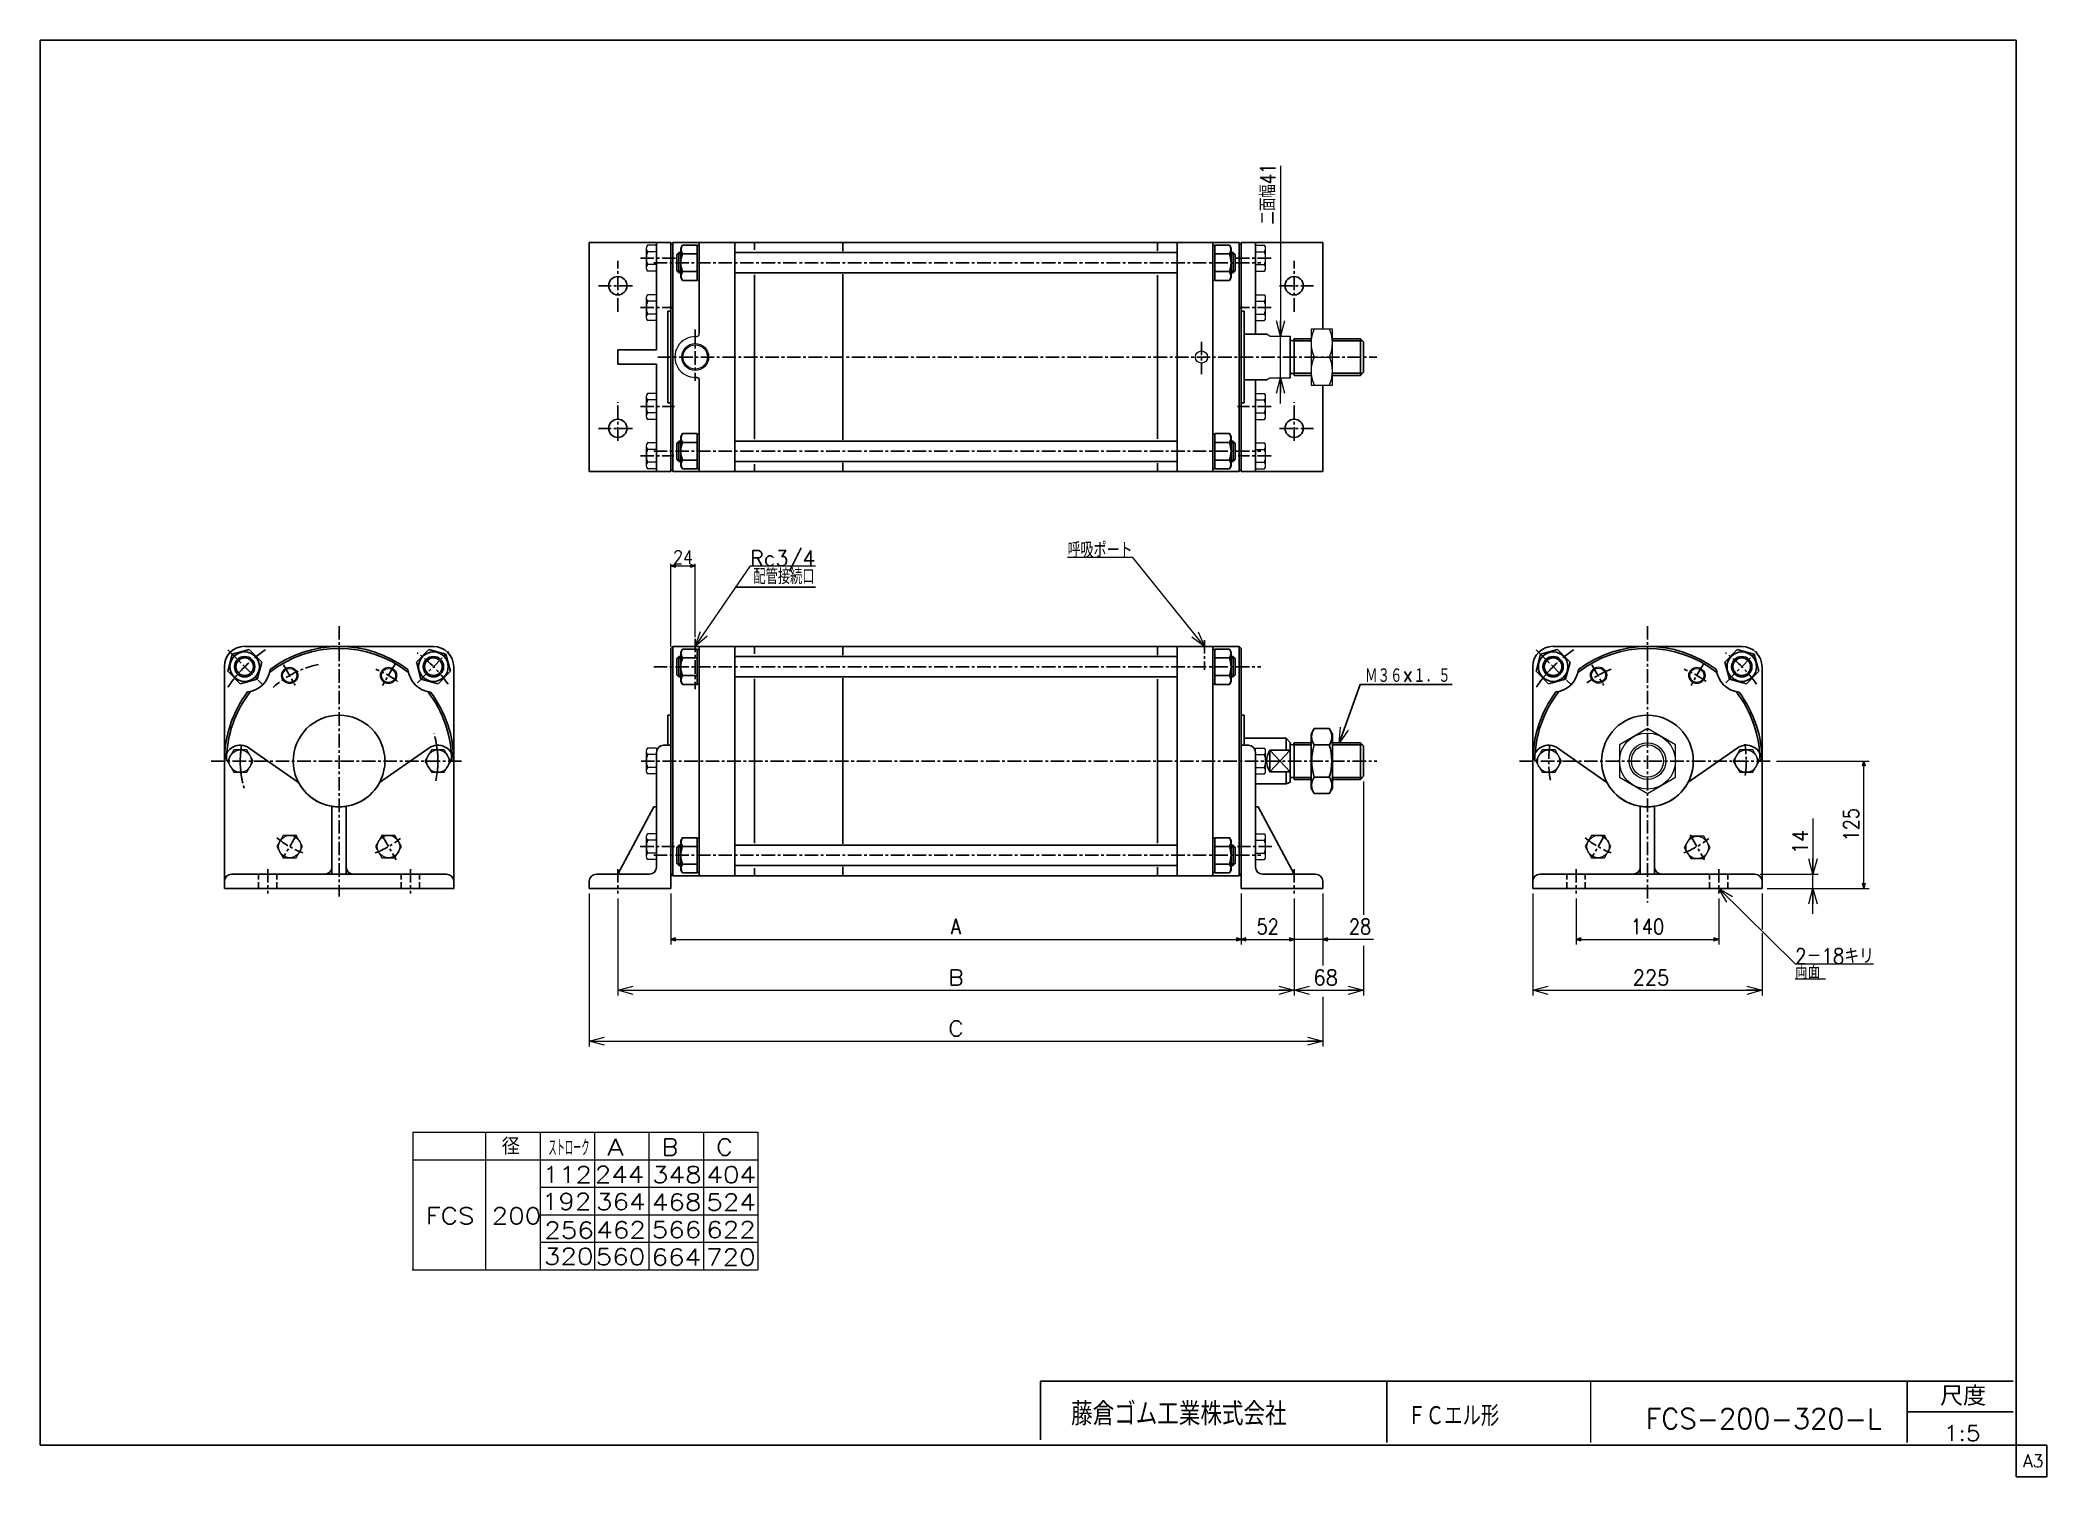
# Model space of a CAD drawing. Header units: millimetres. Extents: x -985 to 985, y -705 to 705.
import ezdxf
from ezdxf.enums import TextEntityAlignment as Align

# ---------------------------------------------------------------- set-up
doc = ezdxf.new("R2010")
doc.units = ezdxf.units.MM
doc.header["$LTSCALE"] = 0.416667
doc.linetypes.add('CENTER', pattern=[50.8, 31.75, -6.35, 6.35, -6.35])
doc.linetypes.add('DASHED', pattern=[19.05, 12.7, -6.35])
doc.layers.add('ZUWAKU', color=7, linetype='Continuous')
doc.styles.add('dcStyle0', font='txt.shx', dxfattribs={"width": 0.85, "bigfont": 'bigfont'})
doc.dimstyles.new('DaDimRotatedStyle', dxfattribs={"dimtxt": 15, "dimasz": 5.000003, "dimexe": 5, "dimexo": 1.666667, "dimgap": 5, "dimtad": 3, "dimdsep": 46, "dimtxsty": 'dcStyle0', "dimblk1": 'OPEN30', "dimblk2": 'OPEN30', "dimsah": 1, "dimcen": 0.09, "dimclrd": 4, "dimclre": 4, "dimclrt": 4, "dimadec": 0, "dimazin": 2, "dimtfac": 1, "dimtdec": 4, "dimtmove": 0, "dimatfit": 0, "dimfxl": 1, "dimarcsym": 0})

msp = doc.modelspace()

# ---------------------------------------------------------------- texts
at = {"color": 4, "style": 'dcStyle0', "width": 0.714286}
msp.add_text('二面幅41', height=15, rotation=90, dxfattribs=at).set_placement((227.717, 524.05), (227.717, 584.05), align=Align.FIT)
at = {"color": 4, "style": 'dcStyle0'}
for s, height, width, p, p2 in [('配管接続口', 15, 0.666667, (-284.792, 171.111), (-224.792, 171.111)), ('Ｍ３６×１．５', 15, 0.666667, (315.666, 73.791), (399.666, 73.791)), ('   径', 16.2, 0.952381, (-578.891, -388.773), (-514.091, -388.773)), ('ストローク', 16.2, 0.416667, (-486.092, -390.131), (-445.592, -390.131)), ('FCS-200-320-L', 20, 0.89, (591.31, -657.805), (822.71, -657.805)), ('1:5', 15, 0.8, (883.946, -669.572), (919.946, -669.572))]:
    msp.add_text(s, height=height, dxfattribs=dict(at, width=width)).set_placement(p, p2, align=Align.FIT)
for s, p, p2 in [('A', (-428.17, -389.463), (-411.97, -389.463)), ('B', (-374.716, -389.463), (-358.516, -389.463)), ('C', (-321.263, -389.463), (-305.063, -389.463)), ('112', (-491.906, -416.516), (-443.306, -416.516)), ('244', (-440.488, -416.399), (-391.888, -416.399)), ('348', (-384.278, -416.463), (-335.678, -416.463)), ('404', (-330.825, -416.463), (-282.225, -416.463)), ('192', (-492.453, -442.873), (-443.853, -442.873)), ('364', (-439.25, -443.07), (-390.65, -443.07)), ('468', (-384.422, -443.463), (-335.822, -443.463)), ('524', (-330.968, -443.463), (-282.368, -443.463)), ('FCS 200', (-606.443, -456.963), (-493.043, -456.963)), ('256', (-490.011, -470.971), (-441.411, -470.971)), ('462', (-438.989, -470.742), (-390.389, -470.742)), ('566', (-384.566, -470.463), (-335.966, -470.463)), ('622', (-331.112, -470.463), (-282.512, -470.463)), ('320', (-490.384, -496.688), (-441.784, -496.688)), ('560', (-439.538, -497.07), (-390.938, -497.07)), ('664', (-384.71, -497.463), (-336.11, -497.463)), ('720', (-331.256, -497.463), (-282.656, -497.463))]:
    msp.add_text(s, height=16.2, dxfattribs=at).set_placement(p, p2, align=Align.FIT)
at = {"layer": 'ZUWAKU', "color": 4, "style": 'dcStyle0'}
for s, height, width, p, p2 in [('藤倉ゴム工業株式会社', 22.5, 0.783333, (27.122, -654.479), (238.622, -654.479)), ('尺度', 19, 0.991667, (880.134, -635.093), (925.354, -635.093)), ('ＦＣエル形', 20, 0.75, (357.359, -655.13), (447.359, -655.13))]:
    msp.add_text(s, height=height, dxfattribs=dict(at, width=width)).set_placement(p, p2, align=Align.FIT)
at = {"layer": 'ZUWAKU', "color": 7, "style": 'dcStyle0', "width": 0.8}
msp.add_text('A3', height=12.5, dxfattribs=at).set_placement((961.537, -695.625), (981.537, -695.625), align=Align.FIT)

# ---------------------------------------------------------------- blocks, each defined once
blk = doc.blocks.new('DC_GROUP_Φ200_1')
at = {"color": 4, "linetype": 'Continuous', "lineweight": 18}
for p, q in [((290.3, 15.2), (291.5, 30.6)), ((290.3, 15.2), (295.3, 29.3)), ((299.1, 27.9), (290.3, 15.2))]:
    blk.add_line(p, q, dxfattribs=at)
blk = doc.blocks.new('DC_GROUP_Φ200_2')
at = {"color": 4, "linetype": 'Continuous', "lineweight": 18}
for p, q in [((232.7, 414.5), (228.7, 429.5)), ((236.7, 429.5), (232.7, 414.5)), ((232.7, 414.5), (232.7, 429.5))]:
    blk.add_line(p, q, dxfattribs=at)
blk = doc.blocks.new('DC_GROUP_Φ200_3')
at = {"color": 4, "linetype": 'Continuous', "lineweight": 18}
for p, q in [((228.7, 358.5), (232.7, 373.5)), ((232.7, 373.5), (236.7, 358.5)), ((232.7, 373.5), (232.7, 358.5))]:
    blk.add_line(p, q, dxfattribs=at)
blk = doc.blocks.new('DC_GROUP_Φ200_4')
at = {"color": 4, "linetype": 'Continuous', "lineweight": 25}
for p, q in [((-796.4, 102.4), (-800.9, 85.6)), ((-779.7, 106.9), (-796.4, 102.4)), ((-767.4, 94.6), (-779.7, 106.9)), ((-800.9, 85.6), (-788.6, 73.4)), ((-771.9, 77.9), (-767.4, 94.6)), ((-788.6, 73.4), (-771.9, 77.9))]:
    blk.add_line(p, q, dxfattribs=at)
for radius in [14.5, 10, 8.65]:
    blk.add_circle((-784.2, 90.1), radius, dxfattribs=at)
blk = doc.blocks.new('DC_GROUP_Φ200_5')
at = {"color": 4, "linetype": 'Continuous', "lineweight": 25}
for p, q in [((-603.4, 106.9), (-615.6, 94.6)), ((-586.7, 102.4), (-603.4, 106.9)), ((-582.2, 85.6), (-586.7, 102.4)), ((-615.6, 94.6), (-611.2, 77.9)), ((-594.4, 73.4), (-582.2, 85.6)), ((-611.2, 77.9), (-594.4, 73.4))]:
    blk.add_line(p, q, dxfattribs=at)
for radius in [14.5, 10, 8.65]:
    blk.add_circle((-598.9, 90.1), radius, dxfattribs=at)
blk = doc.blocks.new('DC_GROUP_Φ200_6')
at = {"color": 4, "linetype": 'Continuous', "lineweight": 25}
for p, q in [((-354.4, -77.7), (-356, -80.5)), ((-340, -77.7), (-354.4, -77.7)), ((-340, -77.7), (-340, -112.3)), ((-340, -78.1), (-340, -111.9)), ((-340, -78.1), (-337.9, -78.1)), ((-356, -80.5), (-356, -109.5)), ((-340, -86.3), (-354.4, -86.3)), ((-354.4, -112.3), (-356, -109.5)), ((-340, -103.7), (-354.4, -103.7)), ((-340, -112.3), (-354.4, -112.3)), ((-340, -111.9), (-337.9, -111.9))]:
    blk.add_line(p, q, dxfattribs=at)
for centre, radius, start, end in [((-346.9, -82), 8.66, 150, 210), ((-332.2, -95), 23.8, 158.7017, 201.2983), ((-346.9, -108), 8.66, 150, 210)]:
    blk.add_arc(centre, radius, start, end, dxfattribs=at)
blk = doc.blocks.new('DC_GROUP_Φ200_7')
at = {"color": 4, "linetype": 'Continuous', "lineweight": 25}
for p, q in [((168.2, -78.1), (166.1, -78.1)), ((168.2, -112.3), (168.2, -77.7)), ((168.2, -77.7), (182.6, -77.7)), ((168.2, -111.9), (168.2, -78.1)), ((182.6, -77.7), (184.2, -80.5)), ((168.2, -86.3), (182.6, -86.3)), ((184.2, -109.5), (184.2, -80.5)), ((168.2, -111.9), (166.1, -111.9)), ((168.2, -103.7), (182.6, -103.7)), ((168.2, -112.3), (182.6, -112.3)), ((182.6, -112.3), (184.2, -109.5))]:
    blk.add_line(p, q, dxfattribs=at)
for centre, radius, start, end in [((175.1, -82), 8.66, 330, 30), ((160.3, -95), 23.8, 338.7017, 21.2983), ((175.1, -108), 8.66, 330, 30)]:
    blk.add_arc(centre, radius, start, end, dxfattribs=at)
blk = doc.blocks.new('DC_GROUP_Φ200_8')
at = {"color": 4, "linetype": 'Continuous', "lineweight": 25}
for p, q in [((265.7, 29.3), (262.7, 24)), ((262.7, 24), (262.7, -29)), ((280.6, 29.3), (265.7, 29.3)), ((280.6, 29.3), (283.7, 24)), ((283.7, 24), (283.7, -29)), ((280.6, 13.4), (265.7, 13.4)), ((280.6, -18.4), (265.7, -18.4)), ((265.7, -34.3), (262.7, -29)), ((280.6, -34.3), (265.7, -34.3)), ((280.6, -34.3), (283.7, -29))]:
    blk.add_line(p, q, dxfattribs=at)
for centre, radius, start, end in [((277.3, 21.3), 14.1, 145.6111, 214.3889), ((269, 21.3), 14.1, 325.6111, 34.3889), ((315.8, -2.5), 52.5, 162.4111, 197.5889), ((230.5, -2.5), 52.5, 342.4111, 17.5889), ((277.3, -26.3), 14.1, 145.6111, 214.3889), ((269, -26.3), 14.1, 325.6111, 34.3889)]:
    blk.add_arc(centre, radius, start, end, dxfattribs=at)
blk = doc.blocks.new('DC_GROUP_Φ200_9')
at = {"color": 4, "linetype": 'Continuous', "lineweight": 25}
for p, q in [((488, 102.4), (483.5, 85.6)), ((504.7, 106.9), (488, 102.4)), ((517, 94.6), (504.7, 106.9)), ((483.5, 85.6), (495.8, 73.4)), ((512.5, 77.9), (517, 94.6)), ((495.8, 73.4), (512.5, 77.9))]:
    blk.add_line(p, q, dxfattribs=at)
for radius in [14.5, 10, 8.65]:
    blk.add_circle((500.3, 90.1), radius, dxfattribs=at)
blk = doc.blocks.new('DC_GROUP_Φ200_10')
at = {"color": 4, "linetype": 'Continuous', "lineweight": 25}
for p, q in [((681, 106.9), (668.8, 94.6)), ((697.8, 102.4), (681, 106.9)), ((702.3, 85.6), (697.8, 102.4)), ((668.8, 94.6), (673.3, 77.9)), ((690, 73.4), (702.3, 85.6)), ((673.3, 77.9), (690, 73.4))]:
    blk.add_line(p, q, dxfattribs=at)
for radius in [14.5, 10, 8.65]:
    blk.add_circle((685.5, 90.1), radius, dxfattribs=at)
blk = doc.blocks.new('DC_GROUP_Φ200_11')
at = {"color": 4, "linetype": 'Continuous', "lineweight": 25}
for p, q in [((-354.4, 107.3), (-356, 104.5)), ((-356, 75.5), (-356, 104.5)), ((-340, 107.3), (-354.4, 107.3)), ((-340, 98.7), (-354.4, 98.7)), ((-340, 72.7), (-340, 107.3)), ((-340, 73.1), (-340, 106.9)), ((-340, 106.9), (-337.9, 106.9)), ((-340, 81.3), (-354.4, 81.3)), ((-354.4, 72.7), (-356, 75.5)), ((-340, 72.7), (-354.4, 72.7)), ((-340, 73.1), (-337.9, 73.1))]:
    blk.add_line(p, q, dxfattribs=at)
for centre, radius, start, end in [((-332.2, 90), 23.8, 158.7017, 201.2983), ((-346.9, 103), 8.66, 150, 210), ((-346.9, 77), 8.66, 150, 210)]:
    blk.add_arc(centre, radius, start, end, dxfattribs=at)
blk = doc.blocks.new('DC_GROUP_Φ200_12')
at = {"color": 4, "linetype": 'Continuous', "lineweight": 25}
for p, q in [((168.2, 106.9), (166.1, 106.9)), ((168.2, 107.3), (168.2, 72.7)), ((168.2, 107.3), (182.6, 107.3)), ((168.2, 106.9), (168.2, 73.1)), ((168.2, 98.7), (182.6, 98.7)), ((182.6, 107.3), (184.2, 104.5)), ((184.2, 104.5), (184.2, 75.5)), ((168.2, 81.3), (182.6, 81.3)), ((168.2, 73.1), (166.1, 73.1)), ((168.2, 72.7), (182.6, 72.7)), ((182.6, 72.7), (184.2, 75.5))]:
    blk.add_line(p, q, dxfattribs=at)
for centre, radius, start, end in [((175.1, 103), 8.66, 330, 30), ((160.3, 90), 23.8, 338.7017, 21.2983), ((175.1, 77), 8.66, 330, 30)]:
    blk.add_arc(centre, radius, start, end, dxfattribs=at)
blk = doc.blocks.new('DC_GROUP_Φ200_13')
at = {"color": 4, "linetype": 'Continuous', "lineweight": 25}
for p, q in [((-354.4, 318.8), (-356, 316)), ((-356, 316), (-356, 287)), ((-340, 318.8), (-354.4, 318.8)), ((-340, 318.8), (-340, 284.2)), ((-340, 318.4), (-340, 284.6)), ((-340, 318.4), (-337.9, 318.4)), ((-340, 310.2), (-354.4, 310.2)), ((-354.4, 284.2), (-356, 287)), ((-340, 292.9), (-354.4, 292.9)), ((-340, 284.2), (-354.4, 284.2)), ((-340, 284.6), (-337.9, 284.6))]:
    blk.add_line(p, q, dxfattribs=at)
for centre, radius, start, end in [((-346.9, 314.5), 8.66, 150, 210), ((-332.2, 301.5), 23.8, 158.7017, 201.2983), ((-346.9, 288.5), 8.66, 150, 210)]:
    blk.add_arc(centre, radius, start, end, dxfattribs=at)
blk = doc.blocks.new('DC_GROUP_Φ200_14')
at = {"color": 4, "linetype": 'Continuous', "lineweight": 25}
for p, q in [((168.2, 318.4), (166.1, 318.4)), ((168.2, 284.2), (168.2, 318.8)), ((168.2, 318.8), (182.6, 318.8)), ((168.2, 284.6), (168.2, 318.4)), ((182.6, 318.8), (184.2, 316)), ((184.2, 287), (184.2, 316)), ((168.2, 310.2), (182.6, 310.2)), ((168.2, 284.6), (166.1, 284.6)), ((168.2, 292.9), (182.6, 292.9)), ((168.2, 284.2), (182.6, 284.2)), ((182.6, 284.2), (184.2, 287))]:
    blk.add_line(p, q, dxfattribs=at)
for centre, radius, start, end in [((175.1, 314.5), 8.66, 330, 30), ((160.3, 301.5), 23.8, 338.7017, 21.2983), ((175.1, 288.5), 8.66, 330, 30)]:
    blk.add_arc(centre, radius, start, end, dxfattribs=at)
blk = doc.blocks.new('DC_GROUP_Φ200_15')
at = {"color": 4, "linetype": 'Continuous', "lineweight": 25}
for p, q in [((-354.4, 503.8), (-356, 501)), ((-356, 472), (-356, 501)), ((-340, 503.8), (-354.4, 503.8)), ((-340, 495.2), (-354.4, 495.2)), ((-340, 469.2), (-340, 503.8)), ((-340, 469.6), (-340, 503.4)), ((-340, 503.4), (-337.9, 503.4)), ((-340, 477.9), (-354.4, 477.9)), ((-354.4, 469.2), (-356, 472)), ((-340, 469.2), (-354.4, 469.2)), ((-340, 469.6), (-337.9, 469.6))]:
    blk.add_line(p, q, dxfattribs=at)
for centre, radius, start, end in [((-332.2, 486.5), 23.8, 158.7017, 201.2983), ((-346.9, 499.5), 8.66, 150, 210), ((-346.9, 473.5), 8.66, 150, 210)]:
    blk.add_arc(centre, radius, start, end, dxfattribs=at)
blk = doc.blocks.new('DC_GROUP_Φ200_16')
at = {"color": 4, "linetype": 'Continuous', "lineweight": 25}
for p, q in [((168.2, 503.4), (166.1, 503.4)), ((168.2, 503.8), (168.2, 469.2)), ((168.2, 503.8), (182.6, 503.8)), ((168.2, 503.4), (168.2, 469.6)), ((168.2, 495.2), (182.6, 495.2)), ((182.6, 503.8), (184.2, 501)), ((184.2, 501), (184.2, 472)), ((168.2, 477.9), (182.6, 477.9)), ((168.2, 469.6), (166.1, 469.6)), ((168.2, 469.2), (182.6, 469.2)), ((182.6, 469.2), (184.2, 472))]:
    blk.add_line(p, q, dxfattribs=at)
for centre, radius, start, end in [((175.1, 499.5), 8.66, 330, 30), ((160.3, 486.5), 23.8, 338.7017, 21.2983), ((175.1, 473.5), 8.66, 330, 30)]:
    blk.add_arc(centre, radius, start, end, dxfattribs=at)
blk = doc.blocks.new('DC_GROUP_Φ200_17')
at = {"color": 4, "linetype": 'Continuous', "lineweight": 13}
for p, q in [((283.7, 421.5), (262.7, 421.5)), ((262.7, 421.5), (262.7, 366.5)), ((283.7, 366.5), (283.7, 421.5)), ((265.7, 394), (280.6, 394)), ((262.7, 366.5), (283.7, 366.5))]:
    blk.add_line(p, q, dxfattribs=at)
for centre, start, end in [((295.3, 407.8), 155.068, 204.932), ((251.1, 407.8), 335.068, 24.932), ((295.3, 380.3), 155.068, 204.932), ((251.1, 380.3), 335.068, 24.932)]:
    blk.add_arc(centre, 32.6, start, end, dxfattribs=at)
blk = doc.blocks.new('DC_GROUP_Φ200_18')
at = {"color": 4, "linetype": 'Continuous', "lineweight": 13}
for p, q in [((592.9, 29.3), (565.4, 13.4)), ((620.4, 13.4), (592.9, 29.3)), ((565.4, 13.4), (565.4, -18.4)), ((620.4, -18.4), (620.4, 13.4)), ((565.4, -18.4), (592.9, -34.3)), ((592.9, -34.3), (620.4, -18.4))]:
    blk.add_line(p, q, dxfattribs=at)
for radius in [27.5, 18, 15.8]:
    blk.add_circle((592.9, -2.5), radius, dxfattribs=at)
blk = doc.blocks.new('DC_GROUP_Φ200_19')
at = {"color": 4, "linetype": 'Continuous', "lineweight": 13}
for radius in [8, 6.92]:
    blk.add_circle((-643, 81.5), radius, dxfattribs=at)
blk = doc.blocks.new('DC_GROUP_Φ200_20')
at = {"color": 4, "linetype": 'Continuous', "lineweight": 13}
for radius in [8, 6.92]:
    blk.add_circle((-740, 81.5), radius, dxfattribs=at)
blk = doc.blocks.new('DC_GROUP_Φ200_21')
at = {"color": 4, "linetype": 'Continuous', "lineweight": 13}
for radius in [8, 6.92]:
    blk.add_circle((544.9, 81.8), radius, dxfattribs=at)
blk = doc.blocks.new('DC_GROUP_Φ200_22')
at = {"color": 4, "linetype": 'Continuous', "lineweight": 13}
for radius in [8, 6.92]:
    blk.add_circle((641.4, 81.5), radius, dxfattribs=at)
blk = doc.blocks.new('DC_GROUP_Φ200_24')
at = {"color": 4, "linetype": 'Continuous', "lineweight": 18}
for p, q in [((-341.9, 110), (-336.7, 124.6)), ((-341.9, 110), (-333.4, 122.4)), ((-330.1, 120.1), (-341.9, 110))]:
    blk.add_line(p, q, dxfattribs=at)
blk = doc.blocks.new('DC_GROUP_Φ200_23')
at = {"color": 4, "linetype": 'Continuous', "lineweight": 13}
for p, q in [((-341.9, 110), (-287.8, 189)), ((-287.8, 189), (-223.8, 189))]:
    blk.add_line(p, q, dxfattribs=at)
at = {"linetype": 'Continuous'}
blk.add_blockref('DC_GROUP_Φ200_24', (0, 0), dxfattribs=at)
at = {"color": 4, "style": 'dcStyle0', "width": 0.85}
blk.add_text('Rc3/4', height=15, dxfattribs=at).set_placement((-287.8, 189), (-224, 189), align=Align.FIT)
blk = doc.blocks.new('DC_GROUP_Φ200_26')
at = {"color": 4, "linetype": 'Continuous', "lineweight": 18}
for p, q in [((158.1, 110), (145.5, 119.1)), ((158.1, 110), (148.7, 121.7)), ((151.8, 124.2), (158.1, 110))]:
    blk.add_line(p, q, dxfattribs=at)
blk = doc.blocks.new('DC_GROUP_Φ200_25')
at = {"color": 4, "linetype": 'Continuous', "lineweight": 13}
for p, q in [((87.6, 197.2), (23.6, 197.2)), ((158.1, 110), (87.6, 197.2))]:
    blk.add_line(p, q, dxfattribs=at)
at = {"linetype": 'Continuous'}
blk.add_blockref('DC_GROUP_Φ200_26', (0, 0), dxfattribs=at)
at = {"color": 4, "style": 'dcStyle0', "width": 0.708333}
blk.add_text('呼吸ポート', height=15, dxfattribs=at).set_placement((23.6, 197.2), (87.4, 197.2), align=Align.FIT)
blk = doc.blocks.new('DC_GROUP_Φ200_28')
at = {"color": 4, "linetype": 'Continuous', "lineweight": 18}
for p, q in [((-445.9, -277.5), (-430.9, -273.5)), ((-430.9, -281.5), (-445.9, -277.5)), ((-445.9, -277.5), (-430.9, -277.5))]:
    blk.add_line(p, q, dxfattribs=at)
blk = doc.blocks.new('DC_GROUP_Φ200_29')
at = {"color": 4, "linetype": 'Continuous', "lineweight": 18}
for p, q in [((259.1, -273.5), (274.1, -277.5)), ((274.1, -277.5), (259.1, -281.5)), ((274.1, -277.5), (259.1, -277.5))]:
    blk.add_line(p, q, dxfattribs=at)
blk = doc.blocks.new('DC_GROUP_Φ200_27')
at = {"color": 4, "linetype": 'Continuous', "lineweight": 13}
for p, q in [((-445.9, -132.5), (-445.9, -282.5)), ((274.1, -132.5), (274.1, -203.2)), ((274.1, -233.9), (274.1, -282.5)), ((-445.9, -277.5), (274.1, -277.5))]:
    blk.add_line(p, q, dxfattribs=at)
at = {"linetype": 'Continuous'}
for name in ['DC_GROUP_Φ200_28', 'DC_GROUP_Φ200_29']:
    blk.add_blockref(name, (0, 0), dxfattribs=at)
at = {"color": 4, "style": 'dcStyle0'}
blk.add_text('C', height=15, dxfattribs=at).set_placement((-93.4, -272.5), (-78.4, -272.5), align=Align.FIT)
blk = doc.blocks.new('DC_GROUP_Φ200_31')
at = {"color": 4, "linetype": 'Continuous', "lineweight": 18}
for p, q in [((-417.9, -227.5), (-402.9, -223.5)), ((-402.9, -231.5), (-417.9, -227.5)), ((-417.9, -227.5), (-402.9, -227.5))]:
    blk.add_line(p, q, dxfattribs=at)
blk = doc.blocks.new('DC_GROUP_Φ200_32')
at = {"color": 4, "linetype": 'Continuous', "lineweight": 18}
for p, q in [((231.1, -223.5), (246.1, -227.5)), ((246.1, -227.5), (231.1, -231.5)), ((246.1, -227.5), (231.1, -227.5))]:
    blk.add_line(p, q, dxfattribs=at)
blk = doc.blocks.new('DC_GROUP_Φ200_33')
at = {"color": 4, "linetype": 'Continuous', "lineweight": 18}
for p, q in [((246.1, -227.5), (261.1, -223.5)), ((261.1, -231.5), (246.1, -227.5)), ((246.1, -227.5), (261.1, -227.5))]:
    blk.add_line(p, q, dxfattribs=at)
blk = doc.blocks.new('DC_GROUP_Φ200_34')
at = {"color": 4, "linetype": 'Continuous', "lineweight": 18}
for p, q in [((299.1, -223.5), (314.1, -227.5)), ((314.1, -227.5), (299.1, -231.5)), ((314.1, -227.5), (299.1, -227.5))]:
    blk.add_line(p, q, dxfattribs=at)
blk = doc.blocks.new('DC_GROUP_Φ200_30')
at = {"color": 4, "linetype": 'Continuous', "lineweight": 13}
for p, q in [((314.1, -22.5), (314.1, -153.4)), ((-417.9, -137.4), (-417.9, -232.5)), ((246.1, -137.4), (246.1, -232.5)), ((314.1, -183.7), (314.1, -232.5)), ((-417.9, -227.5), (246.1, -227.5)), ((246.1, -227.5), (314.1, -227.5))]:
    blk.add_line(p, q, dxfattribs=at)
at = {"linetype": 'Continuous'}
for name in ['DC_GROUP_Φ200_31', 'DC_GROUP_Φ200_32', 'DC_GROUP_Φ200_33', 'DC_GROUP_Φ200_34']:
    blk.add_blockref(name, (0, 0), dxfattribs=at)
at = {"color": 4, "style": 'dcStyle0'}
blk.add_text('B', height=15, dxfattribs=at).set_placement((-93.4, -222.5), (-78.4, -222.5), align=Align.FIT)
at = {"color": 4, "style": 'dcStyle0', "width": 0.8}
blk.add_text('68', height=15, dxfattribs=at).set_placement((265.1, -222.5), (289.1, -222.5), align=Align.FIT)
blk = doc.blocks.new('DC_GROUP_Φ200_35')
at = {"color": 4, "linetype": 'Continuous', "lineweight": 13}
for p, q in [((-389.9, -77), (-389.9, -96)), ((-379.9, -73.8), (-388.6, -73.8)), ((-379.9, -73.8), (-379.9, -99.2)), ((-379.9, -80.2), (-388.6, -80.2)), ((-379.9, -92.9), (-388.6, -92.9)), ((-379.9, -99.2), (-388.6, -99.2))]:
    blk.add_line(p, q, dxfattribs=at)
for centre, radius, start, end in [((-385.3, -77), 4.6, 136.3665, 223.6335), ((-373.4, -86.5), 16.5, 157.363, 202.637), ((-385.3, -96), 4.6, 136.3665, 223.6335)]:
    blk.add_arc(centre, radius, start, end, dxfattribs=at)
blk = doc.blocks.new('DC_GROUP_Φ200_36')
at = {"color": 4, "linetype": 'Continuous', "lineweight": 13}
for p, q in [((-389.9, 306.5), (-389.9, 287.5)), ((-379.9, 309.7), (-388.6, 309.7)), ((-379.9, 303.4), (-388.6, 303.4)), ((-379.9, 309.7), (-379.9, 284.3)), ((-379.9, 290.7), (-388.6, 290.7)), ((-379.9, 284.3), (-388.6, 284.3))]:
    blk.add_line(p, q, dxfattribs=at)
for centre, radius, start, end in [((-385.3, 306.5), 4.6, 136.3665, 223.6335), ((-373.4, 297), 16.5, 157.363, 202.637), ((-385.3, 287.5), 4.6, 136.3665, 223.6335)]:
    blk.add_arc(centre, radius, start, end, dxfattribs=at)
blk = doc.blocks.new('DC_GROUP_Φ200_37')
at = {"color": 4, "linetype": 'Continuous', "lineweight": 13}
for p, q in [((-389.9, 355), (-389.9, 336)), ((-379.9, 358.2), (-388.6, 358.2)), ((-379.9, 358.2), (-379.9, 332.8)), ((-379.9, 351.9), (-388.6, 351.9)), ((-379.9, 339.2), (-388.6, 339.2)), ((-379.9, 332.8), (-388.6, 332.8))]:
    blk.add_line(p, q, dxfattribs=at)
for centre, radius, start, end in [((-385.3, 355), 4.6, 136.3665, 223.6335), ((-373.4, 345.5), 16.5, 157.363, 202.637), ((-385.3, 336), 4.6, 136.3665, 223.6335)]:
    blk.add_arc(centre, radius, start, end, dxfattribs=at)
blk = doc.blocks.new('DC_GROUP_Φ200_38')
at = {"color": 4, "linetype": 'Continuous', "lineweight": 13}
for p, q in [((-379.9, 455.2), (-388.6, 455.2)), ((-379.9, 455.2), (-379.9, 429.8)), ((-389.9, 452), (-389.9, 433)), ((-379.9, 448.9), (-388.6, 448.9)), ((-379.9, 436.2), (-388.6, 436.2)), ((-379.9, 429.8), (-388.6, 429.8))]:
    blk.add_line(p, q, dxfattribs=at)
for centre, radius, start, end in [((-385.3, 452), 4.6, 136.3665, 223.6335), ((-373.4, 442.5), 16.5, 157.363, 202.637), ((-385.3, 433), 4.6, 136.3665, 223.6335)]:
    blk.add_arc(centre, radius, start, end, dxfattribs=at)
blk = doc.blocks.new('DC_GROUP_Φ200_39')
at = {"color": 4, "linetype": 'Continuous', "lineweight": 13}
for p, q in [((-389.9, 500.5), (-389.9, 481.5)), ((-379.9, 503.7), (-388.6, 503.7)), ((-379.9, 497.4), (-388.6, 497.4)), ((-379.9, 503.7), (-379.9, 478.3)), ((-379.9, 484.7), (-388.6, 484.7)), ((-379.9, 478.3), (-388.6, 478.3))]:
    blk.add_line(p, q, dxfattribs=at)
for centre, radius, start, end in [((-385.3, 500.5), 4.6, 136.3665, 223.6335), ((-373.4, 491), 16.5, 157.363, 202.637), ((-385.3, 481.5), 4.6, 136.3665, 223.6335)]:
    blk.add_arc(centre, radius, start, end, dxfattribs=at)
blk = doc.blocks.new('DC_GROUP_Φ200_40')
at = {"color": 4, "linetype": 'Continuous', "lineweight": 13}
for p, q in [((208.1, -99.2), (208.1, -73.8)), ((208.1, -73.8), (216.8, -73.8)), ((218.1, -96), (218.1, -77)), ((208.1, -80.2), (216.8, -80.2)), ((208.1, -92.9), (216.8, -92.9)), ((208.1, -99.2), (216.8, -99.2))]:
    blk.add_line(p, q, dxfattribs=at)
for centre, radius, start, end in [((213.5, -77), 4.6, 316.3665, 43.6335), ((201.6, -86.5), 16.5, 337.363, 22.637), ((213.5, -96), 4.6, 316.3665, 43.6335)]:
    blk.add_arc(centre, radius, start, end, dxfattribs=at)
blk = doc.blocks.new('DC_GROUP_Φ200_41')
at = {"color": 4, "linetype": 'Continuous', "lineweight": 13}
for p, q in [((208.1, 284.3), (208.1, 309.7)), ((208.1, 309.7), (216.8, 309.7)), ((208.1, 303.4), (216.8, 303.4)), ((218.1, 287.5), (218.1, 306.5)), ((208.1, 290.7), (216.8, 290.7)), ((208.1, 284.3), (216.8, 284.3))]:
    blk.add_line(p, q, dxfattribs=at)
for centre, radius, start, end in [((213.5, 306.5), 4.6, 316.3665, 43.6335), ((201.6, 297), 16.5, 337.363, 22.637), ((213.5, 287.5), 4.6, 316.3665, 43.6335)]:
    blk.add_arc(centre, radius, start, end, dxfattribs=at)
blk = doc.blocks.new('DC_GROUP_Φ200_42')
at = {"color": 4, "linetype": 'Continuous', "lineweight": 13}
for p, q in [((208.1, 332.8), (208.1, 358.2)), ((208.1, 358.2), (216.8, 358.2)), ((218.1, 336), (218.1, 355)), ((208.1, 351.9), (216.8, 351.9)), ((208.1, 339.2), (216.8, 339.2)), ((208.1, 332.8), (216.8, 332.8))]:
    blk.add_line(p, q, dxfattribs=at)
for centre, radius, start, end in [((213.5, 355), 4.6, 316.3665, 43.6335), ((201.6, 345.5), 16.5, 337.363, 22.637), ((213.5, 336), 4.6, 316.3665, 43.6335)]:
    blk.add_arc(centre, radius, start, end, dxfattribs=at)
blk = doc.blocks.new('DC_GROUP_Φ200_43')
at = {"color": 4, "linetype": 'Continuous', "lineweight": 13}
for p, q in [((208.1, 429.8), (208.1, 455.2)), ((208.1, 455.2), (216.8, 455.2)), ((208.1, 448.9), (216.8, 448.9)), ((208.1, 436.2), (216.8, 436.2)), ((218.1, 433), (218.1, 452)), ((208.1, 429.8), (216.8, 429.8))]:
    blk.add_line(p, q, dxfattribs=at)
for centre, radius, start, end in [((213.5, 452), 4.6, 316.3665, 43.6335), ((201.6, 442.5), 16.5, 337.363, 22.637), ((213.5, 433), 4.6, 316.3665, 43.6335)]:
    blk.add_arc(centre, radius, start, end, dxfattribs=at)
blk = doc.blocks.new('DC_GROUP_Φ200_44')
at = {"color": 4, "linetype": 'Continuous', "lineweight": 13}
for p, q in [((208.1, 478.3), (208.1, 503.7)), ((208.1, 503.7), (216.8, 503.7)), ((208.1, 497.4), (216.8, 497.4)), ((218.1, 481.5), (218.1, 500.5)), ((208.1, 484.7), (216.8, 484.7)), ((208.1, 478.3), (216.8, 478.3))]:
    blk.add_line(p, q, dxfattribs=at)
for centre, radius, start, end in [((213.5, 500.5), 4.6, 316.3665, 43.6335), ((201.6, 491), 16.5, 337.363, 22.637), ((213.5, 481.5), 4.6, 316.3665, 43.6335)]:
    blk.add_arc(centre, radius, start, end, dxfattribs=at)
blk = doc.blocks.new('DC_GROUP_Φ200_45')
at = {"color": 4, "linetype": 'Continuous', "lineweight": 13}
for p, q in [((-746.4, -75.5), (-752.7, -86.5)), ((-733.7, -75.5), (-746.4, -75.5)), ((-727.3, -86.5), (-733.7, -75.5)), ((-752.7, -86.5), (-746.4, -97.5)), ((-746.4, -97.5), (-733.7, -97.5)), ((-733.7, -97.5), (-727.3, -86.5))]:
    blk.add_line(p, q, dxfattribs=at)
blk.add_circle((-740, -86.5), 11, dxfattribs=at)
blk = doc.blocks.new('DC_GROUP_Φ200_46')
at = {"color": 4, "linetype": 'Continuous', "lineweight": 13}
for p, q in [((-794.9, 8.5), (-801.2, -2.5)), ((-782.2, 8.5), (-794.9, 8.5)), ((-775.8, -2.5), (-782.2, 8.5)), ((-801.2, -2.5), (-794.9, -13.5)), ((-794.9, -13.5), (-782.2, -13.5)), ((-782.2, -13.5), (-775.8, -2.5))]:
    blk.add_line(p, q, dxfattribs=at)
blk.add_circle((-788.5, -2.5), 11, dxfattribs=at)
blk = doc.blocks.new('DC_GROUP_Φ200_47')
at = {"color": 4, "linetype": 'Continuous', "lineweight": 13}
for p, q in [((-649.4, -75.5), (-655.7, -86.5)), ((-636.7, -75.5), (-649.4, -75.5)), ((-630.3, -86.5), (-636.7, -75.5)), ((-655.7, -86.5), (-649.4, -97.5)), ((-649.4, -97.5), (-636.7, -97.5)), ((-636.7, -97.5), (-630.3, -86.5))]:
    blk.add_line(p, q, dxfattribs=at)
blk.add_circle((-643, -86.5), 11, dxfattribs=at)
blk = doc.blocks.new('DC_GROUP_Φ200_48')
at = {"color": 4, "linetype": 'Continuous', "lineweight": 13}
for p, q in [((-600.9, 8.5), (-607.2, -2.5)), ((-588.2, 8.5), (-600.9, 8.5)), ((-581.8, -2.5), (-588.2, 8.5)), ((-607.2, -2.5), (-600.9, -13.5)), ((-600.9, -13.5), (-588.2, -13.5)), ((-588.2, -13.5), (-581.8, -2.5))]:
    blk.add_line(p, q, dxfattribs=at)
blk.add_circle((-594.5, -2.5), 11, dxfattribs=at)
blk = doc.blocks.new('DC_GROUP_Φ200_49')
at = {"color": 4, "linetype": 'Continuous', "lineweight": 13}
for p, q in [((538, -75.5), (531.7, -86.5)), ((550.7, -75.5), (538, -75.5)), ((557.1, -86.5), (550.7, -75.5)), ((531.7, -86.5), (538, -97.5)), ((538, -97.5), (550.7, -97.5)), ((550.7, -97.5), (557.1, -86.5))]:
    blk.add_line(p, q, dxfattribs=at)
blk.add_circle((544.4, -86.5), 11, dxfattribs=at)
blk = doc.blocks.new('DC_GROUP_Φ200_50')
at = {"color": 4, "linetype": 'Continuous', "lineweight": 13}
for p, q in [((635.5, -76.3), (629.1, -87.3)), ((648.2, -76.3), (635.5, -76.3)), ((654.5, -87.3), (648.2, -76.3)), ((629.1, -87.3), (635.5, -98.3)), ((635.5, -98.3), (648.2, -98.3)), ((648.2, -98.3), (654.5, -87.3))]:
    blk.add_line(p, q, dxfattribs=at)
blk.add_circle((641.8, -87.3), 11, dxfattribs=at)
blk = doc.blocks.new('DC_GROUP_Φ200_51')
at = {"color": 4, "linetype": 'Continuous', "lineweight": 13}
for p, q in [((489.5, 8.5), (483.2, -2.5)), ((502.2, 8.5), (489.5, 8.5)), ((508.6, -2.5), (502.2, 8.5)), ((483.2, -2.5), (489.5, -13.5)), ((489.5, -13.5), (502.2, -13.5)), ((502.2, -13.5), (508.6, -2.5))]:
    blk.add_line(p, q, dxfattribs=at)
blk.add_circle((495.9, -2.5), 11, dxfattribs=at)
blk = doc.blocks.new('DC_GROUP_Φ200_52')
at = {"color": 4, "linetype": 'Continuous', "lineweight": 13}
for p, q in [((683.5, 8.5), (677.2, -2.5)), ((696.2, 8.5), (683.5, 8.5)), ((702.6, -2.5), (696.2, 8.5)), ((677.2, -2.5), (683.5, -13.5)), ((683.5, -13.5), (696.2, -13.5)), ((696.2, -13.5), (702.6, -2.5))]:
    blk.add_line(p, q, dxfattribs=at)
blk.add_circle((689.9, -2.5), 11, dxfattribs=at)
blk = doc.blocks.new('DC_GROUP_Φ200_54')
at = {"color": 4, "linetype": 'Continuous', "lineweight": 18}
for p, q in [((755.4, -113.5), (751.4, -98.5)), ((759.4, -98.5), (755.4, -113.5)), ((755.4, -113.5), (755.4, -98.5))]:
    blk.add_line(p, q, dxfattribs=at)
blk = doc.blocks.new('DC_GROUP_Φ200_55')
at = {"color": 4, "linetype": 'Continuous', "lineweight": 18}
for p, q in [((751.4, -142.5), (755.4, -127.5)), ((755.4, -127.5), (759.4, -142.5)), ((755.4, -127.5), (755.4, -142.5))]:
    blk.add_line(p, q, dxfattribs=at)
blk = doc.blocks.new('DC_GROUP_Φ200_53')
at = {"color": 4, "linetype": 'Continuous', "lineweight": 13}
for p, q in [((755.4, -59), (755.4, -113.5)), ((703.4, -113.5), (760.4, -113.5)), ((755.4, -127.5), (755.4, -113.5)), ((710.4, -127.5), (760.4, -127.5)), ((755.4, -152.5), (755.4, -127.5))]:
    blk.add_line(p, q, dxfattribs=at)
at = {"linetype": 'Continuous'}
for name in ['DC_GROUP_Φ200_54', 'DC_GROUP_Φ200_55']:
    blk.add_blockref(name, (0, 0), dxfattribs=at)
at = {"color": 4, "style": 'dcStyle0', "width": 0.8}
blk.add_text('14', height=15, rotation=90, dxfattribs=at).set_placement((750.4, -94), (750.4, -70), align=Align.FIT)
blk = doc.blocks.new('DC_GROUP_Φ200_56')
at = {"color": 4, "linetype": 'Continuous', "lineweight": 13}
for p, q in [((208.1, -15.2), (208.1, 10.2)), ((208.1, 10.2), (216.8, 10.2)), ((208.1, 3.9), (216.8, 3.9)), ((218.1, -12), (218.1, 7)), ((208.1, -8.9), (216.8, -8.9)), ((208.1, -15.2), (216.8, -15.2))]:
    blk.add_line(p, q, dxfattribs=at)
for centre, radius, start, end in [((213.5, 7), 4.6, 316.3665, 43.6335), ((201.6, -2.5), 16.5, 337.363, 22.637), ((213.5, -12), 4.6, 316.3665, 43.6335)]:
    blk.add_arc(centre, radius, start, end, dxfattribs=at)
blk = doc.blocks.new('DC_GROUP_Φ200_57')
at = {"color": 4, "linetype": 'Continuous', "lineweight": 13}
for p, q in [((-389.9, 7), (-389.9, -12)), ((-379.9, 10.2), (-388.6, 10.2)), ((-379.9, 3.9), (-388.6, 3.9)), ((-379.9, 10.2), (-379.9, -15.2)), ((-379.9, -8.9), (-388.6, -8.9)), ((-379.9, -15.2), (-388.6, -15.2))]:
    blk.add_line(p, q, dxfattribs=at)
for centre, radius, start, end in [((-385.3, 7), 4.6, 136.3665, 223.6335), ((-373.4, -2.5), 16.5, 157.363, 202.637), ((-385.3, -12), 4.6, 136.3665, 223.6335)]:
    blk.add_arc(centre, radius, start, end, dxfattribs=at)
blk = doc.blocks.new('DC_GROUP_Φ200_59')
at = {"color": 4, "linetype": 'Continuous', "lineweight": 18}
for p, q in [((670.8, -141), (662.9, -127.6)), ((662.9, -127.6), (676.4, -135.3)), ((662.9, -127.6), (673.6, -138.1))]:
    blk.add_line(p, q, dxfattribs=at)
blk = doc.blocks.new('DC_GROUP_Φ200_58')
at = {"color": 4, "linetype": 'Continuous', "lineweight": 13}
for p, q in [((662.9, -127.6), (737.8, -201.4)), ((737.8, -201.4), (814.8, -201.4)), ((737.8, -216.4), (767.7, -216.4))]:
    blk.add_line(p, q, dxfattribs=at)
at = {"linetype": 'Continuous'}
blk.add_blockref('DC_GROUP_Φ200_59', (0, 0), dxfattribs=at)
at = {"color": 4, "style": 'dcStyle0'}
for s, width, p, p2 in [('2－18キリ', 0.781818, (737.8, -201.4), (815.2, -201.4)), ('両面', 0.691667, (737.8, -216.4), (762.7, -216.4))]:
    blk.add_text(s, height=15, dxfattribs=dict(at, width=width)).set_placement(p, p2, align=Align.FIT)
blk = doc.blocks.new('DC_GROUP_Φ200_61')
at = {"color": 4, "linetype": 'Continuous', "lineweight": 18}
for p, q in [((480.4, -227.5), (495.4, -223.5)), ((495.4, -231.5), (480.4, -227.5)), ((480.4, -227.5), (495.4, -227.5))]:
    blk.add_line(p, q, dxfattribs=at)
blk = doc.blocks.new('DC_GROUP_Φ200_62')
at = {"color": 4, "linetype": 'Continuous', "lineweight": 18}
for p, q in [((690.4, -223.5), (705.4, -227.5)), ((705.4, -227.5), (690.4, -231.5)), ((705.4, -227.5), (690.4, -227.5))]:
    blk.add_line(p, q, dxfattribs=at)
blk = doc.blocks.new('DC_GROUP_Φ200_60')
at = {"color": 4, "linetype": 'Continuous', "lineweight": 13}
for p, q in [((480.4, -132.5), (480.4, -232.5)), ((705.4, -132.5), (705.4, -167.8)), ((705.4, -171.3), (705.4, -232.5)), ((480.4, -227.5), (705.4, -227.5))]:
    blk.add_line(p, q, dxfattribs=at)
at = {"linetype": 'Continuous'}
for name in ['DC_GROUP_Φ200_61', 'DC_GROUP_Φ200_62']:
    blk.add_blockref(name, (0, 0), dxfattribs=at)
at = {"color": 4, "style": 'dcStyle0', "width": 0.8}
blk.add_text('225', height=15, dxfattribs=at).set_placement((578.4, -222.5), (614.4, -222.5), align=Align.FIT)
blk = doc.blocks.new('_OPEN30')
at = {"color": 0, "linetype": 'ByBlock', "lineweight": -2}
for p, q in [((-1, 0.267949), (0, 0)), ((0, 0), (-1, -0.267949)), ((0, 0), (-1, 0))]:
    blk.add_line(p, q, dxfattribs=at)
blk = doc.blocks.new('*D63')
at = {"color": 4, "linetype": 'Continuous', "lineweight": 13}
for p, q in [((-365.9, -132.5), (-365.9, -182.5)), ((194.1, -132.5), (194.1, -182.5)), ((-365.9, -177.5), (194.1, -177.5))]:
    blk.add_line(p, q, dxfattribs=at)
at = {"color": 4, "xscale": 5.000004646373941, "yscale": 4.999982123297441}
for p, rotation in [((-365.9, -177.5), 180), ((194.1, -177.5), 360)]:
    blk.add_blockref('_OPEN30', p, dxfattribs=dict(at, rotation=rotation))
at = {"color": 4, "insert": (-85.9, -172.5), "char_height": 15, "width": 32.812, "attachment_point": 8, "style": 'dcStyle0'}
blk.add_mtext('\\T1.00;A', dxfattribs=at)
blk = doc.blocks.new('*D64')
at = {"color": 4, "linetype": 'Continuous', "lineweight": 13}
for p, q in [((194.1, -132.5), (194.1, -182.5)), ((246.1, -137.4), (246.1, -182.5)), ((194.1, -177.5), (246.1, -177.5))]:
    blk.add_line(p, q, dxfattribs=at)
at = {"color": 4, "xscale": 5.000004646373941, "yscale": 4.999982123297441}
for p, rotation in [((194.1, -177.5), 180), ((246.1, -177.5), 360)]:
    blk.add_blockref('_OPEN30', p, dxfattribs=dict(at, rotation=rotation))
at = {"color": 4, "insert": (220.1, -172.5), "char_height": 15, "width": 46.875, "attachment_point": 8, "style": 'dcStyle0'}
blk.add_mtext('\\T1.00;52', dxfattribs=at)
blk = doc.blocks.new('*D65')
at = {"color": 4, "linetype": 'Continuous', "lineweight": 13}
for p, q in [((246.1, -137.4), (246.1, -182.5)), ((274.1, -132.5), (274.1, -182.5)), ((237.8, -177.5), (246.1, -177.5)), ((274.1, -177.5), (246.1, -177.5)), ((324, -177.5), (274.1, -177.5))]:
    blk.add_line(p, q, dxfattribs=at)
at = {"color": 4, "xscale": 5.000004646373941, "yscale": 4.999982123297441}
for p, rotation in [((246.1, -177.5), 360), ((274.1, -177.5), 180)]:
    blk.add_blockref('_OPEN30', p, dxfattribs=dict(at, rotation=rotation))
at = {"color": 4, "insert": (299.8, -172.5), "char_height": 15, "width": 46.875, "attachment_point": 7, "style": 'dcStyle0'}
blk.add_mtext('\\T1.00;28', dxfattribs=at)
blk = doc.blocks.new('*D66')
at = {"color": 4, "linetype": 'Continuous', "lineweight": 13}
for p, q in [((522.9, -137.4), (522.9, -182.5)), ((662.9, -137.4), (662.9, -182.5)), ((522.9, -177.5), (662.9, -177.5))]:
    blk.add_line(p, q, dxfattribs=at)
at = {"color": 4, "xscale": 5.000004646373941, "yscale": 4.999982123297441}
for p, rotation in [((522.9, -177.5), 180), ((662.9, -177.5), 360)]:
    blk.add_blockref('_OPEN30', p, dxfattribs=dict(at, rotation=rotation))
at = {"color": 4, "insert": (592.9, -172.5), "char_height": 15, "width": 60.938, "attachment_point": 8, "style": 'dcStyle0'}
blk.add_mtext('\\T1.00;140', dxfattribs=at)
blk = doc.blocks.new('*D67')
at = {"color": 4, "linetype": 'Continuous', "lineweight": 13}
for p, q in [((719.6, -2.5), (810.4, -2.5)), ((805.4, -127.5), (805.4, -2.5)), ((710.4, -127.5), (810.4, -127.5))]:
    blk.add_line(p, q, dxfattribs=at)
at = {"color": 4, "xscale": 5.000004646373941, "yscale": 4.999982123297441}
for p, rotation in [((805.4, -2.5), 90), ((805.4, -127.5), 270)]:
    blk.add_blockref('_OPEN30', p, dxfattribs=dict(at, rotation=rotation))
at = {"color": 4, "insert": (800.4, -65), "char_height": 15, "width": 60.938, "attachment_point": 8, "rotation": 90, "style": 'dcStyle0'}
blk.add_mtext('\\T1.00;125', dxfattribs=at)
blk = doc.blocks.new('*D68')
at = {"color": 4, "linetype": 'Continuous', "lineweight": 13}
for p, q in [((-365.9, 109.7), (-365.9, 190.9)), ((-365.9, 189.2), (-341.9, 189.2)), ((-341.9, 119.2), (-341.9, 190.9))]:
    blk.add_line(p, q, dxfattribs=at)
at = {"color": 4, "xscale": 5.000004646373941, "yscale": 4.999982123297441}
for p, rotation in [((-365.9, 189.2), 180), ((-341.9, 189.2), 360)]:
    blk.add_blockref('_OPEN30', p, dxfattribs=dict(at, rotation=rotation))
at = {"color": 4, "insert": (-353.9, 190.9), "char_height": 13.33, "width": 41.667, "attachment_point": 8, "style": 'dcStyle0'}
blk.add_mtext('\\T1.00;24', dxfattribs=at)

# ---------------------------------------------------------------- dimensions: what is measured, and where the dimension line sits
at = {"linetype": 'Continuous', "lineweight": 13}
for base, p1, p2, override, picture, middle in [((-341.912, 189.194), (-365.912, 108), (-341.912, 117.526), {"dimtxt": 13.333333, "dimasz": 5.000003, "dimexe": 1.666667, "dimexo": 1.666667, "dimgap": 1.666667, "dimtad": 3, "dimtih": 0, "dimtoh": 0, "dimdec": 2, "dimzin": 8, "dimtxsty": 'dcStyle0', "dimblk1": 'OPEN30', "dimblk2": 'OPEN30', "dimsah": 1, "dimclrd": 4, "dimclre": 4, "dimclrt": 4, "dimazin": 2, "dimtofl": 1, "dimatfit": 0, "dimtolj": 0, "dimtzin": 8}, '*D68', (-353.912, 189.194)), ((246.088, -177.5), (194.088, -130.833), (246.088, -135.768), {"dimtxt": 15, "dimasz": 5.000003, "dimexe": 5, "dimexo": 1.666667, "dimgap": 5, "dimtad": 3, "dimtih": 0, "dimtoh": 0, "dimdec": 2, "dimzin": 8, "dimtxsty": 'dcStyle0', "dimblk1": 'OPEN30', "dimblk2": 'OPEN30', "dimsah": 1, "dimclrd": 4, "dimclre": 4, "dimclrt": 4, "dimazin": 2, "dimtofl": 1, "dimatfit": 0, "dimtolj": 0, "dimtzin": 8}, '*D64', (220.088, -177.5)), ((246.088, -177.5), (274.088, -130.833), (246.088, -135.768), {"dimtxt": 15, "dimasz": 5.000003, "dimexe": 5, "dimexo": 1.666667, "dimgap": 5, "dimtad": 3, "dimtih": 0, "dimtoh": 0, "dimdec": 2, "dimzin": 8, "dimtxsty": 'dcStyle0', "dimblk1": 'OPEN30', "dimblk2": 'OPEN30', "dimsah": 1, "dimclrd": 4, "dimclre": 4, "dimclrt": 4, "dimazin": 2, "dimtofl": 1, "dimatfit": 0, "dimtolj": 0, "dimtzin": 8}, '*D65', (311.077, -177.5)), ((662.894, -177.5), (522.894, -135.768), (662.894, -135.768), {"dimtxt": 15, "dimasz": 5.000003, "dimexe": 5, "dimexo": 1.666667, "dimgap": 5, "dimtad": 3, "dimtih": 0, "dimtoh": 0, "dimdec": 2, "dimzin": 8, "dimtxsty": 'dcStyle0', "dimblk1": 'OPEN30', "dimblk2": 'OPEN30', "dimsah": 1, "dimclrd": 4, "dimclre": 4, "dimclrt": 4, "dimazin": 2, "dimtofl": 1, "dimatfit": 0, "dimtolj": 0, "dimtzin": 8}, '*D66', (592.894, -177.5))]:
    dim = msp.add_linear_dim(base=base, p1=p1, p2=p2, dimstyle='DaDimRotatedStyle', override=override, dxfattribs=at)
    dim.commit()
    dim.dimension.update_dxf_attribs({"geometry": picture, "text_midpoint": middle})
dim = msp.add_linear_dim(base=(805.394, -2.5), p1=(708.728, -127.5), p2=(717.917, -2.5), angle=90, dimstyle='DaDimRotatedStyle', override={"dimtxt": 15, "dimasz": 5.000003, "dimexe": 5, "dimexo": 1.666667, "dimgap": 5, "dimtad": 3, "dimtih": 0, "dimtoh": 0, "dimdec": 2, "dimzin": 8, "dimtxsty": 'dcStyle0', "dimblk1": 'OPEN30', "dimblk2": 'OPEN30', "dimsah": 1, "dimclrd": 4, "dimclre": 4, "dimclrt": 4, "dimazin": 2, "dimtofl": 1, "dimatfit": 0, "dimtolj": 0, "dimtzin": 8}, dxfattribs=at)
dim.commit()
dim.dimension.update_dxf_attribs({"geometry": '*D67', "text_midpoint": (805.394, -65)})
dim = msp.add_linear_dim(base=(194.088, -177.5), p1=(-365.912, -130.833), p2=(194.088, -130.833), text='A', dimstyle='DaDimRotatedStyle', override={"dimtxt": 15, "dimasz": 5.000003, "dimexe": 5, "dimexo": 1.666667, "dimgap": 5, "dimtad": 3, "dimtih": 0, "dimtoh": 0, "dimdec": 2, "dimzin": 8, "dimtxsty": 'dcStyle0', "dimblk1": 'OPEN30', "dimblk2": 'OPEN30', "dimsah": 1, "dimclrd": 4, "dimclre": 4, "dimclrt": 4, "dimazin": 2, "dimtofl": 1, "dimatfit": 0, "dimtolj": 0, "dimtzin": 8}, dxfattribs=at)
dim.commit()
dim.dimension.update_dxf_attribs({"geometry": '*D63', "text_midpoint": (-85.912, -177.5)})

# ---------------------------------------------------------------- linework, layer by layer
at = {"color": 4, "linetype": 'Continuous', "lineweight": 13}
for p, q in [((232.717, 581.763), (232.717, 414.519)), ((222.088, 414.519), (219.048, 416.519)), ((222.088, 414.519), (242.088, 414.519)), ((232.717, 373.519), (232.717, 414.519)), ((262.667, 410.019), (262.667, 378.019)), ((219.048, 371.519), (222.088, 373.519)), ((222.088, 373.519), (242.088, 373.519)), ((232.717, 348.519), (232.717, 373.519)), ((-618.977, -366.727), (-280.375, -366.727)), ((-618.977, -366.727), (-618.977, -501.727)), ((-547.644, -366.727), (-547.644, -501.727)), ((-494.19, -366.727), (-494.19, -501.727)), ((-440.736, -366.727), (-440.736, -501.727)), ((-387.282, -366.727), (-387.282, -501.727)), ((-333.828, -366.727), (-333.828, -501.727)), ((-280.375, -366.727), (-280.375, -501.727)), ((-618.977, -393.727), (-280.375, -393.727)), ((-494.19, -420.727), (-280.375, -420.727)), ((-494.063, -447.727), (-280.375, -447.727)), ((-494.19, -474.727), (-280.375, -474.727)), ((-619.896, -501.727), (-280.375, -501.727))]:
    msp.add_line(p, q, dxfattribs=at)
at = {"color": 4, "linetype": 'Continuous', "lineweight": 25}
for p, q in [((-445.912, 506.519), (-365.912, 506.519)), ((-445.912, 281.519), (-445.912, 506.519)), ((-379.912, 401.019), (-379.912, 506.519)), ((-363.912, 506.519), (-365.912, 504.519)), ((-363.912, 506.519), (-365.912, 504.519)), ((-365.912, 506.519), (-365.912, 281.519)), ((-365.912, 439.019), (-365.912, 504.519)), ((-365.912, 394.019), (-365.912, 504.519)), ((-363.912, 506.519), (192.088, 506.519)), ((-363.912, 506.519), (192.088, 506.519)), ((-363.912, 394.019), (-363.912, 506.519)), ((-357.912, 496.519), (-359.912, 494.519)), ((-359.912, 478.519), (-359.912, 494.519)), ((-359.512, 494.919), (-356.012, 494.919)), ((-356.012, 496.519), (-357.912, 496.519)), ((-357.912, 476.519), (-357.912, 496.519)), ((-337.912, 416.997), (-337.912, 506.519)), ((-302.912, 394.019), (-302.912, 506.519)), ((131.088, 496.519), (-302.912, 496.519)), ((-283.812, 499.142), (-283.812, 506.519)), ((-196.912, 506.519), (-196.912, 497.912)), ((111.988, 498.077), (111.988, 506.519)), ((131.088, 394.019), (131.088, 506.519)), ((166.088, 394.019), (166.088, 506.519)), ((184.188, 496.519), (186.088, 496.519)), ((187.688, 494.919), (184.188, 494.919)), ((186.088, 496.519), (188.088, 494.519)), ((186.088, 496.519), (186.088, 476.519)), ((188.088, 494.519), (188.088, 478.519)), ((192.088, 506.519), (194.088, 504.519)), ((192.088, 506.519), (194.088, 504.519)), ((192.088, 394.019), (192.088, 506.519)), ((274.088, 506.519), (194.088, 506.519)), ((194.088, 506.519), (194.088, 281.519)), ((194.088, 439.019), (194.088, 504.519)), ((194.088, 394.019), (194.088, 504.519)), ((208.088, 416.519), (208.088, 506.519)), ((274.088, 421.519), (274.088, 506.519)), ((-357.912, 476.519), (-359.912, 478.519)), ((-359.512, 478.119), (-356.012, 478.119)), ((-356.012, 476.519), (-357.912, 476.519)), ((131.088, 476.519), (-302.912, 476.519)), ((-283.812, 394.019), (-283.812, 474.63)), ((-196.912, 475.34), (-196.912, 394.019)), ((111.988, 394.019), (111.988, 474.476)), ((187.688, 478.119), (184.188, 478.119)), ((184.188, 476.519), (186.088, 476.519)), ((186.088, 476.519), (188.088, 478.519)), ((-368.912, 439.019), (-365.912, 439.019)), ((-368.912, 439.019), (-368.912, 349.019)), ((-368.912, 439.019), (-365.912, 439.019)), ((194.088, 439.019), (197.088, 439.019)), ((194.088, 439.019), (197.088, 439.019)), ((197.088, 439.019), (197.088, 416.519)), ((197.088, 394.019), (197.088, 439.019)), ((197.088, 416.519), (219.048, 416.519)), ((242.088, 414.519), (242.088, 373.384)), ((-417.912, 387.019), (-417.912, 401.019)), ((-379.912, 401.019), (-417.912, 401.019)), ((-365.912, 394.019), (-365.912, 283.519)), ((-363.912, 394.019), (-363.912, 281.519)), ((-302.912, 394.019), (-302.912, 281.519)), ((-283.812, 394.019), (-283.812, 313.408)), ((-196.912, 312.697), (-196.912, 394.019)), ((111.988, 394.019), (111.988, 313.562)), ((131.088, 394.019), (131.088, 281.519)), ((166.088, 394.019), (166.088, 281.519)), ((192.088, 394.019), (192.088, 281.519)), ((194.088, 394.019), (194.088, 283.519)), ((197.088, 394.019), (197.088, 349.019)), ((246.088, 412.019), (262.667, 412.019)), ((246.088, 412.019), (246.088, 376.019)), ((246.088, 410.019), (262.667, 410.019)), ((246.088, 387.019), (246.088, 401.019)), ((283.667, 412.019), (311.088, 412.019)), ((283.667, 410.019), (313.088, 410.019)), ((314.088, 409.019), (311.088, 412.019)), ((311.088, 412.019), (311.088, 376.019)), ((314.088, 409.019), (314.088, 379.019)), ((-379.912, 387.019), (-417.912, 387.019)), ((-379.912, 281.519), (-379.912, 387.019)), ((246.088, 378.019), (262.667, 378.019)), ((246.088, 376.019), (262.667, 376.019)), ((283.667, 378.019), (313.088, 378.019)), ((283.667, 376.019), (311.088, 376.019)), ((314.088, 379.019), (311.088, 376.019)), ((-337.912, 281.519), (-337.912, 371.041)), ((197.088, 371.519), (219.048, 371.519)), ((208.088, 281.519), (208.088, 371.519)), ((274.088, 281.519), (274.088, 366.519)), ((-368.912, 349.019), (-365.912, 349.019)), ((194.088, 349.019), (197.088, 349.019)), ((-357.912, 311.519), (-359.912, 309.519)), ((-359.912, 309.519), (-359.912, 293.519)), ((-359.512, 309.919), (-356.012, 309.919)), ((-356.012, 311.519), (-357.912, 311.519)), ((-357.912, 311.519), (-357.912, 291.519)), ((131.088, 311.519), (-302.912, 311.519)), ((184.188, 311.519), (186.088, 311.519)), ((187.688, 309.919), (184.188, 309.919)), ((186.088, 311.519), (188.088, 309.519)), ((186.088, 291.519), (186.088, 311.519)), ((188.088, 293.519), (188.088, 309.519)), ((-365.912, 281.519), (-445.912, 281.519)), ((-363.912, 281.519), (-365.912, 283.519)), ((-363.912, 281.519), (192.088, 281.519)), ((-357.912, 291.519), (-359.912, 293.519)), ((-359.512, 293.119), (-356.012, 293.119)), ((-356.012, 291.519), (-357.912, 291.519)), ((131.088, 291.519), (-302.912, 291.519)), ((-283.812, 288.896), (-283.812, 281.519)), ((-196.912, 281.519), (-196.912, 290.125)), ((111.988, 289.96), (111.988, 281.519)), ((187.688, 293.119), (184.188, 293.119)), ((184.188, 291.519), (186.088, 291.519)), ((186.088, 291.519), (188.088, 293.519)), ((192.088, 281.519), (194.088, 283.519)), ((194.088, 281.519), (274.088, 281.519)), ((-223.713, 168.152), (-302.049, 168.152)), ((-784.166, 110), (-599.035, 110)), ((-363.912, 110), (-365.912, 108)), ((-363.912, 110), (-365.912, 108)), ((-365.912, 42.5), (-365.912, 108)), ((-365.912, -2.5), (-365.912, 108)), ((-363.912, 110), (192.088, 110)), ((-363.912, 110), (192.088, 110)), ((-363.912, -2.5), (-363.912, 110)), ((-357.912, 100), (-359.912, 98)), ((-356.012, 100), (-357.912, 100)), ((-357.912, 80), (-357.912, 100)), ((-337.912, -2.5), (-337.912, 110)), ((-302.912, -2.5), (-302.912, 110)), ((131.088, 100), (-302.912, 100)), ((-283.812, 102.623), (-283.812, 110)), ((-196.912, 110), (-196.912, 101.393)), ((111.988, 101.558), (111.988, 110)), ((131.088, -2.5), (131.088, 110)), ((166.088, -2.5), (166.088, 110)), ((184.188, 100), (186.088, 100)), ((186.088, 100), (188.088, 98)), ((186.088, 100), (186.088, 80)), ((192.088, 110), (194.088, 108)), ((192.088, 110), (194.088, 108)), ((192.088, -2.5), (192.088, 110)), ((194.088, 42.5), (194.088, 108)), ((194.088, -2.5), (194.088, 108)), ((500.263, 110), (685.394, 110)), ((-804.035, 90.131), (-804.035, -95)), ((-579.035, 90), (-579.035, -95)), ((-359.912, 82), (-359.912, 98)), ((-357.912, 80), (-359.912, 82)), ((-359.512, 98.4), (-356.012, 98.4)), ((-359.512, 81.6), (-356.012, 81.6)), ((-356.012, 80), (-357.912, 80)), ((131.088, 80), (-302.912, 80)), ((-196.912, 78.822), (-196.912, -2.5)), ((187.688, 98.4), (184.188, 98.4)), ((187.688, 81.6), (184.188, 81.6)), ((184.188, 80), (186.088, 80)), ((186.088, 80), (188.088, 82)), ((188.088, 98), (188.088, 82)), ((480.394, 90.131), (480.394, -95)), ((705.394, 90), (705.394, -95)), ((-283.812, -2.5), (-283.812, 78.111)), ((111.988, -2.5), (111.988, 77.957)), ((290.258, 15.158), (310.866, 72.591)), ((310.866, 72.591), (401.29, 72.591)), ((-368.912, 42.5), (-365.912, 42.5)), ((-368.912, 42.5), (-368.912, 13)), ((-368.912, 42.5), (-365.912, 42.5)), ((194.088, 42.5), (197.088, 42.5)), ((194.088, 42.5), (197.088, 42.5)), ((197.088, 42.5), (197.088, 20)), ((197.088, 13), (197.088, 42.5)), ((197.088, 20), (238.088, 20)), ((238.088, 20), (238.088, 8.1)), ((238.088, 20), (242.097, 15.63)), ((-779.667, 10.212), (-731.329, -23.51)), ((-603.404, 10.212), (-651.741, -23.51)), ((-379.912, -106.5), (-379.912, 6)), ((-365.912, 13), (-372.912, 13)), ((-365.912, -127.5), (-365.912, 13)), ((194.088, -127.5), (194.088, 13)), ((194.088, 13), (201.088, 13)), ((208.088, -106.5), (208.088, 6)), ((222.088, 8.1), (222.088, -13.1)), ((222.088, 8.1), (242.088, 8.1)), ((222.088, 8.1), (242.088, -13.1)), ((242.088, 8.1), (222.088, -13.1)), ((242.088, 15.611), (242.088, -23.135)), ((246.088, 15.5), (262.667, 15.5)), ((246.088, 15.5), (246.088, -20.5)), ((246.088, 13.5), (262.667, 13.5)), ((283.667, 15.5), (311.088, 15.5)), ((283.667, 13.5), (313.088, 13.5)), ((314.088, 12.5), (311.088, 15.5)), ((311.088, 15.5), (311.088, -20.5)), ((314.088, 12.5), (314.088, -17.5)), ((504.763, 10.212), (553.1, -23.51)), ((681.026, 10.212), (632.688, -23.51)), ((-804.035, -2.5), (-804.035, -127.5)), ((-579.035, -2.5), (-579.035, -127.5)), ((-365.912, -2.5), (-365.912, -113)), ((-363.912, -2.5), (-363.912, -115)), ((-337.912, -2.5), (-337.912, -115)), ((-302.912, -2.5), (-302.912, -115)), ((-283.812, -2.5), (-283.812, -83.111)), ((-196.912, -83.822), (-196.912, -2.5)), ((111.988, -2.5), (111.988, -82.957)), ((131.088, -2.5), (131.088, -115)), ((166.088, -2.5), (166.088, -115)), ((192.088, -2.5), (192.088, -115)), ((194.088, -2.5), (194.088, -113)), ((222.088, -13.1), (242.088, -13.1)), ((238.088, -13.1), (238.088, -25)), ((246.088, -18.5), (262.667, -18.5)), ((283.667, -18.5), (313.088, -18.5)), ((314.088, -17.5), (311.088, -20.5)), ((480.394, -2.5), (480.394, -127.5)), ((705.394, -2.5), (705.394, -127.5)), ((208.088, -25), (238.088, -25)), ((242.088, -23.135), (238.088, -25)), ((246.088, -20.5), (262.667, -20.5)), ((283.667, -20.5), (311.088, -20.5)), ((-698.535, -46.952), (-698.535, -113.5)), ((-691.535, -47.5), (-695.035, -47.5)), ((-684.535, -46.952), (-684.535, -113.5)), ((-417.912, -113.5), (-382.588, -47.5)), ((-382.588, -47.5), (-379.912, -47.5)), ((210.764, -47.5), (208.088, -47.5)), ((246.088, -113.5), (210.764, -47.5)), ((585.894, -46.952), (585.894, -113.5)), ((592.894, -47.5), (589.394, -47.5)), ((599.894, -46.952), (599.894, -113.5)), ((-357.912, -85), (-359.912, -87)), ((-359.912, -87), (-359.912, -103)), ((-359.512, -86.6), (-356.012, -86.6)), ((-356.012, -85), (-357.912, -85)), ((-357.912, -85), (-357.912, -105)), ((131.088, -85), (-302.912, -85)), ((184.188, -85), (186.088, -85)), ((187.688, -86.6), (184.188, -86.6)), ((186.088, -85), (188.088, -87)), ((186.088, -105), (186.088, -85)), ((188.088, -103), (188.088, -87)), ((-691.535, -113.5), (-797.035, -113.5)), ((-691.535, -113.5), (-586.035, -113.5)), ((-438.912, -113.5), (-386.912, -113.5)), ((-363.912, -115), (-365.912, -113)), ((-363.912, -115), (192.088, -115)), ((-357.912, -105), (-359.912, -103)), ((-359.512, -103.4), (-356.012, -103.4)), ((-356.012, -105), (-357.912, -105)), ((131.088, -105), (-302.912, -105)), ((-283.812, -107.623), (-283.812, -115)), ((-196.912, -115), (-196.912, -106.393)), ((111.988, -106.558), (111.988, -115)), ((187.688, -103.4), (184.188, -103.4)), ((184.188, -105), (186.088, -105)), ((186.088, -105), (188.088, -103)), ((192.088, -115), (194.088, -113)), ((267.088, -113.5), (215.088, -113.5)), ((592.894, -113.5), (487.394, -113.5)), ((592.894, -113.5), (698.394, -113.5)), ((-691.535, -127.5), (-804.035, -127.5)), ((-691.535, -127.5), (-579.035, -127.5)), ((-445.912, -120.5), (-445.912, -127.5)), ((-445.912, -127.5), (-365.912, -127.5)), ((274.088, -127.5), (194.088, -127.5)), ((274.088, -120.5), (274.088, -127.5)), ((592.894, -127.5), (480.394, -127.5)), ((592.894, -127.5), (705.394, -127.5))]:
    msp.add_line(p, q, dxfattribs=at)
at = {"color": 4, "linetype": 'CENTER', "lineweight": 25}
for p, q in [((-417.912, 438.484), (-417.912, 488.284)), ((-395.633, 491.019), (-360.367, 491.019)), ((-382.558, 486.519), (213.227, 486.519)), ((223.361, 491.019), (188.542, 491.019)), ((246.088, 438.484), (246.088, 488.284)), ((-403.412, 464.019), (-436.847, 464.019)), ((231.588, 464.019), (265.023, 464.019)), ((-395.633, 442.519), (-363.967, 442.519)), ((223.361, 442.519), (192.142, 442.519)), ((-341.912, 420.876), (-341.912, 370.649)), ((-378.762, 394.019), (327.278, 394.019)), ((155.088, 409.069), (155.088, 377.16)), ((-417.912, 311.884), (-417.912, 349.684)), ((-395.633, 345.519), (-362.167, 345.519)), ((223.361, 345.519), (190.342, 345.519)), ((246.088, 311.884), (246.088, 349.684)), ((-403.412, 324.019), (-436.847, 324.019)), ((231.588, 324.019), (265.023, 324.019)), ((-395.633, 297.019), (-362.767, 297.019)), ((-382.558, 301.519), (213.227, 301.519)), ((223.361, 297.019), (190.942, 297.019)), ((-691.535, 129.985), (-691.535, -135.594)), ((592.894, 129.985), (592.894, -141.263)), ((-800.815, 106.78), (-766.562, 72.527)), ((-614.616, 74.419), (-584.13, 104.905)), ((-341.912, 117.526), (-341.912, 67.934)), ((158.088, 116.283), (158.088, 87.025)), ((483.614, 106.78), (517.867, 72.527)), ((669.813, 74.419), (700.299, 104.905)), ((-746.089, 91.991), (-734.485, 71.892)), ((-636.285, 93.196), (-648.771, 71.57)), ((-382.558, 90), (213.227, 90)), ((538.34, 91.991), (549.944, 71.892)), ((648.144, 93.196), (635.658, 71.57)), ((-817.257, -2.5), (-569.845, -2.5)), ((-395.048, -2.5), (327.278, -2.5)), ((467.172, -2.5), (714.584, -2.5)), ((-733.402, -75.015), (-746.137, -97.074)), ((-649.705, -74.951), (-635.496, -99.563)), ((551.028, -75.015), (538.292, -97.074)), ((634.724, -74.951), (648.933, -99.563)), ((-395.811, -86.504), (-362.352, -86.504)), ((-382.558, -95), (213.227, -95)), ((224.278, -86.504), (190.528, -86.504)), ((-761.535, -108.59), (-761.535, -132.435)), ((-621.535, -108.59), (-621.535, -132.435)), ((-417.912, -108.59), (-417.912, -132.435)), ((246.088, -108.59), (246.088, -132.435)), ((522.894, -108.59), (522.894, -132.435)), ((662.894, -108.59), (662.894, -132.435))]:
    msp.add_line(p, q, dxfattribs=at)
at = {"color": 4, "linetype": 'DASHED', "lineweight": 25}
for p, q in [((-770.535, -113.5), (-770.535, -127.5)), ((-752.535, -113.5), (-752.535, -127.5)), ((-630.535, -113.5), (-630.535, -127.5)), ((-612.535, -113.5), (-612.535, -127.5)), ((513.894, -113.5), (513.894, -127.5)), ((531.894, -113.5), (531.894, -127.5)), ((653.894, -113.5), (653.894, -127.5)), ((671.894, -113.5), (671.894, -127.5))]:
    msp.add_line(p, q, dxfattribs=at)
at = {"color": 4, "linetype": 'Continuous', "lineweight": 25}
for centre, radius in [((-417.912, 464.019), 9), ((246.088, 464.019), 9), ((-417.912, 324.019), 9), ((246.088, 324.019), 9), ((-691.535, -2.5), 45), ((592.894, -2.5), 45)]:
    msp.add_circle(centre, radius, dxfattribs=at)
at = {"color": 4, "linetype": 'Continuous', "lineweight": 13}
for centre, radius in [((-341.912, 394.019), 13.194), ((-341.912, 394.019), 11.994), ((155.088, 394.019), 6)]:
    msp.add_circle(centre, radius, dxfattribs=at)
for centre, radius, start, end in [((-341.912, 394.019), 20, 87.508094, 272.491906), ((-340.912, 416.997), 3, 267.508094, 0)]:
    msp.add_arc(centre, radius, start, end, dxfattribs=at)
at = {"color": 4, "linetype": 'Continuous', "lineweight": 25}
for centre, radius, start, end in [((244.088, 412.019), 2, 176.195233, 0), ((244.088, 376.019), 2, 0, 180), ((-340.912, 371.041), 3, 0, 92.491906), ((-784.166, 90.131), 20, 90, 180), ((-691.535, -2.5), 110.5, 51.948087, 128.181732), ((-691.535, -2.5), 112.5, 53.043616, 127.057453), ((-599.035, 90), 20, 0, 90), ((500.263, 90.131), 20, 90, 180), ((592.894, -2.5), 110.5, 51.948087, 128.181732), ((592.894, -2.5), 112.5, 53.043616, 127.057453), ((685.394, 90), 20, 0, 90), ((-784.166, 90.131), 25, 276.551551, 353.448449), ((-599.035, 90), 25, 185.974146, 264.025854), ((500.263, 90.131), 25, 276.551551, 353.448449), ((685.394, 90), 25, 185.974146, 264.025854), ((-691.535, -2.5), 112.5, 142.942547, 179.949466), ((-691.535, -2.5), 110.5, 141.818268, 180), ((-691.535, -2.5), 110.5, 359.935091, 38.051913), ((-691.535, -2.5), 112.5, 359.949466, 36.956384), ((592.894, -2.5), 112.5, 142.942547, 180), ((592.894, -2.5), 110.5, 141.818268, 180), ((592.894, -2.5), 110.5, 359.935091, 38.051913), ((592.894, -2.5), 112.5, 359.949466, 36.956384), ((-788.535, -2.5), 15.5, 55.098667, 180), ((-594.535, -2.5), 15.5, 0, 124.901333), ((-372.912, 6), 7, 90, 180), ((201.088, 6), 7, 0, 90), ((239.048, -2.5), 20, 147.994545, 212.005455), ((244.088, 15.5), 2, 176.195233, 0), ((495.894, -2.5), 15.5, 55.098667, 180), ((689.894, -2.5), 15.5, 0, 124.901333), ((244.088, -20.5), 2, 0, 180), ((-691.535, -2.5), 45, 207.832623, 270), ((-691.535, -2.5), 45, 270, 332.167377), ((592.894, -2.5), 45, 207.832623, 270), ((592.894, -2.5), 45, 270, 332.167377), ((-797.035, -120.5), 7, 90, 180), ((-705.535, -106.5), 7, 270, 0), ((-677.535, -106.5), 7, 180, 270), ((-586.035, -120.5), 7, 0, 90), ((-438.912, -120.5), 7, 90, 180), ((-386.912, -106.5), 7, 270, 0), ((215.088, -106.5), 7, 180, 270), ((267.088, -120.5), 7, 0, 90), ((487.394, -120.5), 7, 90, 180), ((578.894, -106.5), 7, 270, 0), ((606.894, -106.5), 7, 180, 270), ((698.394, -120.5), 7, 0, 90)]:
    msp.add_arc(centre, radius, start, end, dxfattribs=at)
at = {"color": 4, "linetype": 'CENTER', "lineweight": 25}
for centre, radius, start, end in [((-691.535, -2.5), 131, 123.455708, 146.372638), ((-691.535, -2.5), 131, 35.085664, 54.174901), ((592.894, -2.5), 131, 123.455708, 146.372638), ((592.894, -2.5), 131, 35.085664, 54.174901), ((-691.535, -2.5), 97, 101.985944, 131.873839), ((-691.535, -2.5), 97, 53.655619, 68.233265), ((592.894, -2.5), 97, 111.490368, 127.76944), ((592.894, -2.5), 97, 53.655619, 68.233265), ((-691.535, -2.5), 97, 354.015059, 16.113661), ((-691.535, -2.5), 97, 170.83472, 191.942687), ((-691.535, -2.5), 97, 172.54003, 196.875007), ((-691.535, -2.5), 97, 348.491842, 8.164325), ((592.894, -2.5), 97, 170.83472, 191.942687), ((592.894, -2.5), 97, 351.559413, 9.928167), ((-691.535, -2.5), 97, 230.980511, 248.446336), ((-691.535, -2.5), 97, 291.518349, 308.393137), ((592.894, -2.5), 97, 230.980511, 248.446336), ((592.894, -2.5), 97, 291.518349, 308.393137)]:
    msp.add_arc(centre, radius, start, end, dxfattribs=at)
at = {"layer": 'ZUWAKU', "color": 5, "linetype": 'Continuous', "lineweight": 25}
for p, q in [((-985, -673.75), (-985, 705)), ((955, 705), (-985, 705)), ((955, -705), (955, 705)), ((985, -673.75), (-985, -673.75)), ((985, -705), (985, -673.75)), ((955, -705), (985, -705))]:
    msp.add_line(p, q, dxfattribs=at)
at = {"layer": 'ZUWAKU', "color": 4, "linetype": 'Continuous', "lineweight": 25}
for p, q in [((-2.942, -611.193), (952.058, -611.193)), ((-2.942, -668.517), (-2.942, -611.193)), ((337.058, -611.193), (337.058, -671.193)), ((847.734, -671.193), (847.734, -611.193)), ((847.734, -641.193), (952.058, -641.193))]:
    msp.add_line(p, q, dxfattribs=at)
at = {"layer": 'ZUWAKU', "color": 4, "linetype": 'Continuous', "lineweight": 13}
msp.add_line((537.058, -611.193), (537.058, -671.193), dxfattribs=at)

# ---------------------------------------------------------------- block references
at = {"linetype": 'Continuous'}
for name in ['DC_GROUP_Φ200_39', 'DC_GROUP_Φ200_15', 'DC_GROUP_Φ200_16', 'DC_GROUP_Φ200_44', 'DC_GROUP_Φ200_38', 'DC_GROUP_Φ200_43', 'DC_GROUP_Φ200_2', 'DC_GROUP_Φ200_17', 'DC_GROUP_Φ200_37', 'DC_GROUP_Φ200_42', 'DC_GROUP_Φ200_3', 'DC_GROUP_Φ200_13', 'DC_GROUP_Φ200_14', 'DC_GROUP_Φ200_36', 'DC_GROUP_Φ200_41', 'DC_GROUP_Φ200_23', 'DC_GROUP_Φ200_25', 'DC_GROUP_Φ200_4', 'DC_GROUP_Φ200_5', 'DC_GROUP_Φ200_11', 'DC_GROUP_Φ200_12', 'DC_GROUP_Φ200_9', 'DC_GROUP_Φ200_10', 'DC_GROUP_Φ200_20', 'DC_GROUP_Φ200_19', 'DC_GROUP_Φ200_21', 'DC_GROUP_Φ200_22', 'DC_GROUP_Φ200_8', 'DC_GROUP_Φ200_1', 'DC_GROUP_Φ200_18', 'DC_GROUP_Φ200_46', 'DC_GROUP_Φ200_48', 'DC_GROUP_Φ200_57', 'DC_GROUP_Φ200_56', 'DC_GROUP_Φ200_51', 'DC_GROUP_Φ200_52', 'DC_GROUP_Φ200_30', 'DC_GROUP_Φ200_53', 'DC_GROUP_Φ200_45', 'DC_GROUP_Φ200_47', 'DC_GROUP_Φ200_35', 'DC_GROUP_Φ200_6', 'DC_GROUP_Φ200_7', 'DC_GROUP_Φ200_40', 'DC_GROUP_Φ200_49', 'DC_GROUP_Φ200_50', 'DC_GROUP_Φ200_27', 'DC_GROUP_Φ200_60', 'DC_GROUP_Φ200_58']:
    msp.add_blockref(name, (0, 0), dxfattribs=at)

msp.set_redraw_order([(e.dxf.handle, doc.entitydb.next_handle()) for e in msp.query("TEXT MTEXT ATTDEF DIMENSION ARC_DIMENSION")])  # texts and dimensions are drawn at this point

doc.saveas('drawing.dxf')
